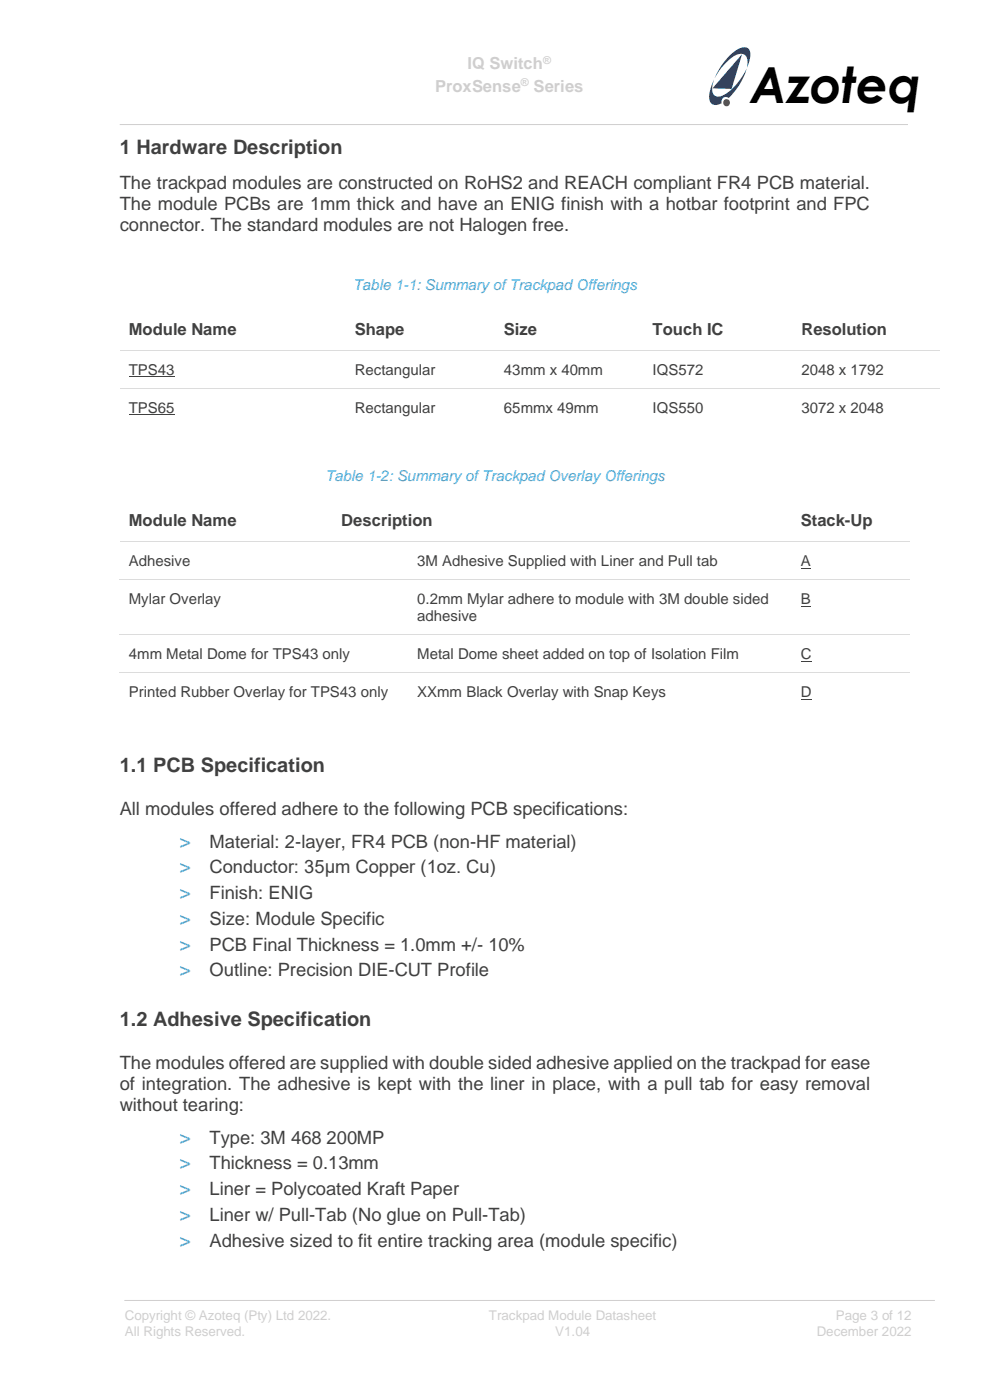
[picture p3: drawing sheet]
<svg xmlns="http://www.w3.org/2000/svg" width="210mm" height="297mm" viewBox="0 0 210 297" stroke-linecap="round" stroke-linejoin="round" font-family="sans-serif">
<defs><g id="words">
<text font-size="10.5" x="159.2" y="21.8">Azoteq</text>
<g font-size="4.2" fill="#404040">
<text x="25.4" y="32.6">1 Hardware Description</text>
<text x="25.4" y="163.8">1.1 PCB Specification</text>
<text x="25.4" y="217.7">1.2 Adhesive Specification</text>
</g>
<g font-size="4.2" fill="#39ace2">
<text x="38.1" y="179.8">&gt;</text>
<text x="38.1" y="185.3">&gt;</text>
<text x="38.1" y="190.7">&gt;</text>
<text x="38.1" y="196.2">&gt;</text>
<text x="38.1" y="201.7">&gt;</text>
<text x="38.1" y="207.1">&gt;</text>
<text x="38.1" y="242.6">&gt;</text>
<text x="38.1" y="248.1">&gt;</text>
<text x="38.1" y="253.6">&gt;</text>
<text x="38.1" y="259">&gt;</text>
<text x="38.1" y="264.5">&gt;</text>
</g>
<g font-size="3.9" fill="#404040">
<text x="25.4" y="40">The trackpad modules are constructed on RoHS2 and REACH compliant FR4 PCB material.</text>
<text x="25.4" y="44.5">The module PCBs are 1mm thick and have an ENIG finish with a hotbar footprint and FPC</text>
<text x="25.4" y="48.9">connector. The standard modules are not Halogen free.</text>
<text x="25.4" y="172.9">All modules offered adhere to the following PCB specifications:</text>
<text x="44.5" y="179.8">Material: 2-layer, FR4 PCB (non-HF material)</text>
<text x="44.5" y="185.3">Conductor: 35μm Copper (1oz. Cu)</text>
<text x="44.5" y="190.7">Finish: ENIG</text>
<text x="44.5" y="196.2">Size: Module Specific</text>
<text x="44.5" y="201.7">PCB Final Thickness = 1.0mm +/- 10%</text>
<text x="44.5" y="207.1">Outline: Precision DIE-CUT Profile</text>
<text x="25.4" y="226.8">The modules offered are supplied with double sided adhesive applied on the trackpad for ease</text>
<text x="25.4" y="231.3">of integration. The adhesive is kept with the liner in place, with a pull tab for easy removal</text>
<text x="25.4" y="235.7">without tearing:</text>
<text x="44.5" y="242.6">Type: 3M 468 200MP</text>
<text x="44.5" y="248.1">Thickness = 0.13mm</text>
<text x="44.5" y="253.6">Liner = Polycoated Kraft Paper</text>
<text x="44.5" y="259">Liner w/ Pull-Tab (No glue on Pull-Tab)</text>
<text x="44.5" y="264.5">Adhesive sized to fit entire tracking area (module specific)</text>
</g>
<g font-size="3.5" fill="#d0cece">
<text x="99.2" y="14.7">IQ Switch</text>
<text x="92.3" y="19.5">ProxSense</text>
<text x="113.2" y="19.5">Series</text>
</g>
<g font-size="3.5" fill="#404040">
<text x="27.3" y="71">Module Name</text>
<text x="75.2" y="71">Shape</text>
<text x="106.9" y="71">Size</text>
<text x="138.5" y="71">Touch IC</text>
<text x="170" y="71">Resolution</text>
<text x="27.3" y="111.7">Module Name</text>
<text x="72.4" y="111.7">Description</text>
<text x="169.9" y="111.7">Stack-Up</text>
</g>
<g font-size="3.2" fill="#39ace2">
<text x="74.9" y="61.5">Table 1-1: Summary of Trackpad Offerings</text>
<text x="69" y="102.1">Table 1-2: Summary of Trackpad Overlay Offerings</text>
</g>
<g font-size="3.2" fill="#404040">
<text x="27.3" y="79.5">TPS43</text>
<text x="75.2" y="79.5">Rectangular</text>
<text x="106.9" y="79.5">43mm x 40mm</text>
<text x="138.5" y="79.5">IQS572</text>
<text x="170" y="79.5">2048 x 1792</text>
<text x="27.3" y="87.6">TPS65</text>
<text x="75.2" y="87.6">Rectangular</text>
<text x="106.9" y="87.6">65mmx 49mm</text>
<text x="138.5" y="87.6">IQS550</text>
<text x="170" y="87.6">3072 x 2048</text>
<text x="27.3" y="120.1">Adhesive</text>
<text x="88.5" y="120.1">3M Adhesive Supplied with Liner and Pull tab</text>
<text x="169.9" y="120.1">A</text>
<text x="27.3" y="128.2">Mylar Overlay</text>
<text x="88.5" y="128.2">0.2mm Mylar adhere to module with 3M double sided</text>
<text x="88.5" y="131.8">adhesive</text>
<text x="169.9" y="128.2">B</text>
<text x="27.3" y="139.8">4mm Metal Dome for TPS43 only</text>
<text x="88.5" y="139.8">Metal Dome sheet added on top of Isolation Film</text>
<text x="169.9" y="139.8">C</text>
<text x="27.3" y="147.9">Printed Rubber Overlay for TPS43 only</text>
<text x="88.5" y="147.9">XXmm Black Overlay with Snap Keys</text>
<text x="169.9" y="147.9">D</text>
</g>
<g font-size="2.8" fill="#d0cece">
<text x="26.5" y="280.1">Copyright © Azoteq (Pty) Ltd 2022.</text>
<text x="103.7" y="280.1">Trackpad Module Datasheet</text>
<text x="177.3" y="280.1">Page 3 of 12</text>
<text x="26.5" y="283.3">All Rights Reserved.</text>
<text x="117.8" y="283.3">V1.04</text>
<text x="173.3" y="283.3">December 2022</text>
</g>
<g font-size="2.3" fill="#d0cece">
<text x="115.2" y="13.5">®</text>
<text x="110.5" y="18.2">®</text>
</g>
</g></defs>
<path d="M26.4 275.9h171.9" fill="none" stroke="#d0cece" stroke-width=".21"/>
<g fill="#1e4383">
<path d="M157.4 11.5l-2.2 7.4-4-.2z"/>
<path d="M151.5 16.9l-.3 .8a2.39 2.39 0 0 0 .6 2.7 4.2 4.2 0 0 0 3.7-1.7l1.7-2 1.2-2.2a13.6 13.6 0 0 1-3.9 6.3 1 1 0 0 0-1.1 0 1 1 0 0 0-.3 1.1 1.57 1.57 0 0 1-2.6-.6 7.4 7.4 0 0 1 1-4.4z"/>
<path d="M154.8 11.8l1.6-1.3a1.98 1.98 0 0 1 2.5 0 4.4 4.4 0 0 1-.4 3.9v-.4a1.95 1.95 0 0 0-1.1-2.6 6 6 0 0 0-4.2 2.8l-1.6 2.4a14.7 14.7 0 0 1 3.2-4.8z"/>
</g>
<circle cx="154.1" cy="21.8" r=".74" fill="#be1e2d"/>
<path d="M25.4 26.4h167.2" fill="none" stroke="#d0cece" stroke-width=".21"/>
<path d="M27.3 80h9.7" fill="none" stroke="#404040" stroke-width=".21"/>
<path d="M25.4 74.3h47.9" fill="none" stroke="#dcdcdc" stroke-width=".21"/>
<path d="M73.3 74.2h.2v.2h-.2z" fill-rule="evenodd" fill="#dcdcdc"/>
<path d="M73.5 74.3h31.5" fill="none" stroke="#dcdcdc" stroke-width=".21"/>
<path d="M105 74.2h.2v.2h-.2z" fill-rule="evenodd" fill="#dcdcdc"/>
<path d="M105.2 74.3h31.4" fill="none" stroke="#dcdcdc" stroke-width=".21"/>
<path d="M136.5 74.2h.2v.2h-.2z" fill-rule="evenodd" fill="#dcdcdc"/>
<path d="M136.7 74.3h31.4" fill="none" stroke="#dcdcdc" stroke-width=".21"/>
<path d="M168.1 74.2h.2v.2h-.2z" fill-rule="evenodd" fill="#dcdcdc"/>
<path d="M168.3 74.3h31M25.4 82.4h47.9" fill="none" stroke="#dcdcdc" stroke-width=".21"/>
<path d="M27.3 88h9.7" fill="none" stroke="#404040" stroke-width=".21"/>
<path d="M73.3 82.3h.2v.2h-.2z" fill-rule="evenodd" fill="#dcdcdc"/>
<path d="M73.5 82.4h31.5" fill="none" stroke="#dcdcdc" stroke-width=".21"/>
<path d="M105 82.3h.2v.2h-.2z" fill-rule="evenodd" fill="#dcdcdc"/>
<path d="M105.2 82.4h31.4" fill="none" stroke="#dcdcdc" stroke-width=".21"/>
<path d="M136.5 82.3h.2v.2h-.2z" fill-rule="evenodd" fill="#dcdcdc"/>
<path d="M136.7 82.4h31.4" fill="none" stroke="#dcdcdc" stroke-width=".21"/>
<path d="M168.1 82.3h.2v.2h-.2z" fill-rule="evenodd" fill="#dcdcdc"/>
<path d="M168.3 82.4h31M25.4 114.9h45.1" fill="none" stroke="#dcdcdc" stroke-width=".21"/>
<path d="M169.9 120.5h2.1" fill="none" stroke="#404040" stroke-width=".21"/>
<path d="M70.5 114.8h.2v.2h-.2z" fill-rule="evenodd" fill="#dcdcdc"/>
<path d="M70.7 114.9h15.9" fill="none" stroke="#dcdcdc" stroke-width=".21"/>
<path d="M86.6 114.8h.2v.2h-.2z" fill-rule="evenodd" fill="#dcdcdc"/>
<path d="M86.8 114.9h81.2" fill="none" stroke="#dcdcdc" stroke-width=".21"/>
<path d="M168 114.8h.1v.2h-.1z" fill-rule="evenodd" fill="#dcdcdc"/>
<path d="M168.1 114.9h24.9M25.4 123h61.2" fill="none" stroke="#dcdcdc" stroke-width=".21"/>
<path d="M169.9 128.6h2.1" fill="none" stroke="#404040" stroke-width=".21"/>
<path d="M86.6 122.9h.2v.2h-.2z" fill-rule="evenodd" fill="#dcdcdc"/>
<path d="M86.8 123h81.2" fill="none" stroke="#dcdcdc" stroke-width=".21"/>
<path d="M168 122.9h.1v.2h-.1z" fill-rule="evenodd" fill="#dcdcdc"/>
<path d="M25.4 134.7h61.2M168.1 123h24.9" fill="none" stroke="#dcdcdc" stroke-width=".21"/>
<path d="M169.9 140.3h2.3" fill="none" stroke="#404040" stroke-width=".21"/>
<path d="M86.6 134.6h.2v.2h-.2z" fill-rule="evenodd" fill="#dcdcdc"/>
<path d="M86.8 134.7h81.2" fill="none" stroke="#dcdcdc" stroke-width=".21"/>
<path d="M168 134.6h.1v.2h-.1z" fill-rule="evenodd" fill="#dcdcdc"/>
<path d="M168.1 134.7h24.9M25.4 142.8h61.2" fill="none" stroke="#dcdcdc" stroke-width=".21"/>
<path d="M169.9 148.4h2.3" fill="none" stroke="#404040" stroke-width=".21"/>
<path d="M86.6 142.7h.2v.2h-.2z" fill-rule="evenodd" fill="#dcdcdc"/>
<path d="M86.8 142.8h81.2" fill="none" stroke="#dcdcdc" stroke-width=".21"/>
<path d="M168 142.7h.1v.2h-.1z" fill-rule="evenodd" fill="#dcdcdc"/>
<path d="M168.1 142.8h24.9" fill="none" stroke="#dcdcdc" stroke-width=".21"/>
<use href="#words"/>
</svg>
